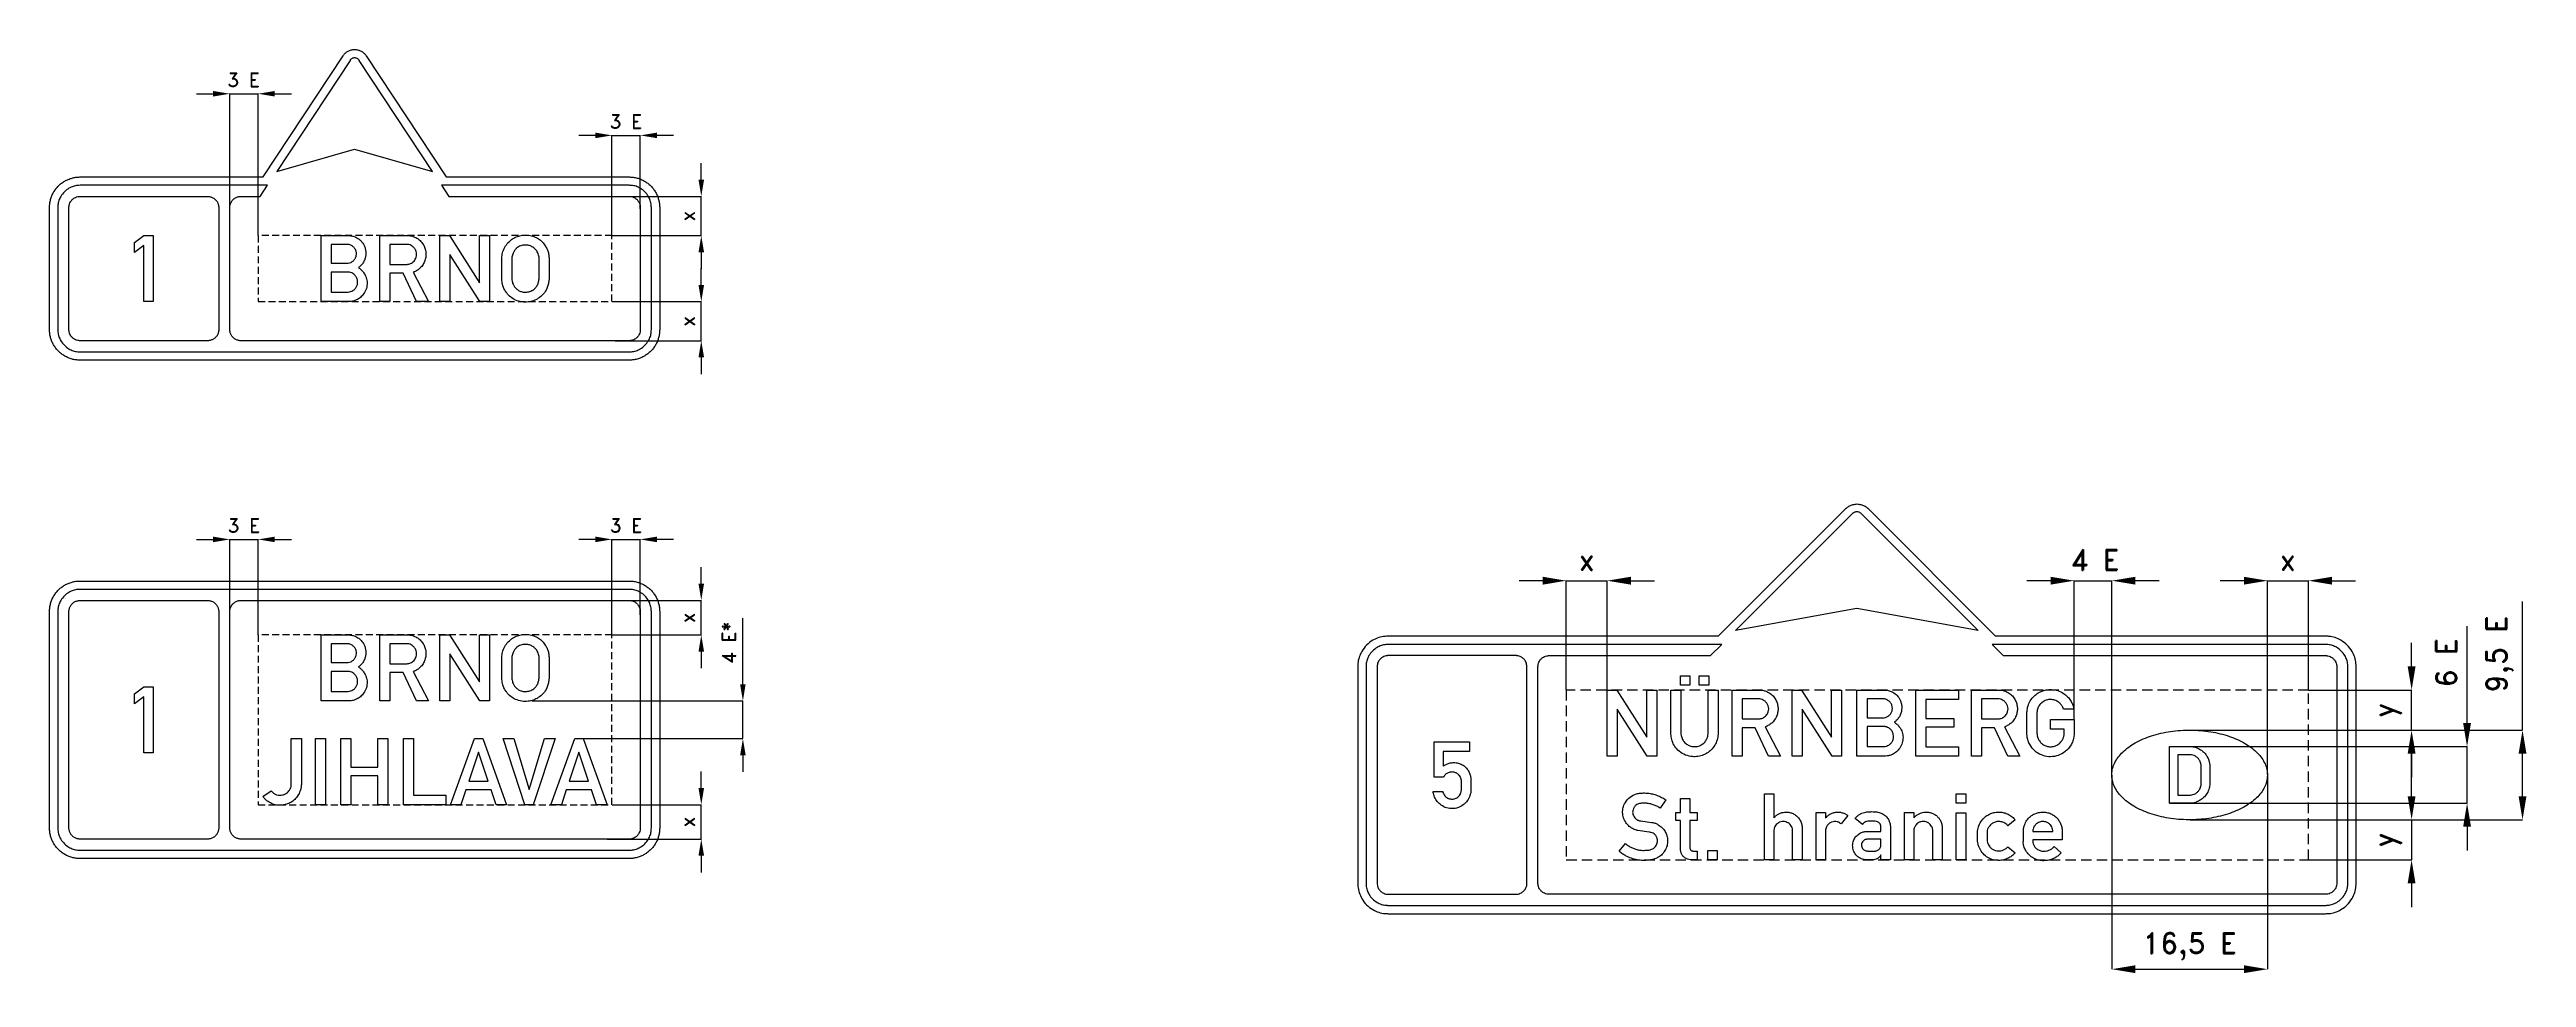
# Model space of a CAD drawing. Header units: millimetres. Extents: x 0 to 4466, y -194 to 1478.
import ezdxf

# ---------------------------------------------------------------- set-up
doc = ezdxf.new("R2010")
doc.units = ezdxf.units.MM
doc.header["$LTSCALE"] = 5
doc.linetypes.add('ČÁRKOVANÁX2', pattern=[1.5, 1, -0.5])
doc.layers.add('Kóty', color=2, linetype='Continuous')
doc.layers.add('Značka', color=7, linetype='Continuous')
doc.styles.get("Standard").update_dxf_attribs({"font": 'romand.shx', "height": 37.5})
doc.dimstyles.get("Standard").update_dxf_attribs({"dimtxt": 37.5, "dimasz": 42.5, "dimexe": 0.18, "dimexo": 0.0625, "dimgap": 18.75, "dimtad": 1, "dimdec": 0, "dimzin": 0, "dimdsep": 46, "dimtxsty": 'Standard', "dimcen": 0.09, "dimadec": 0, "dimazin": 0, "dimtfac": 1, "dimtdec": 0, "dimtofl": 0, "dimtmove": 0, "dimatfit": 3, "dimfxl": 1, "dimtolj": 1, "dimtzin": 0, "dimarcsym": 0})
doc.dimstyles.new('Standard1', dxfattribs={"dimtxt": 25, "dimasz": 42.5, "dimexe": 0.18, "dimexo": 0.0625, "dimgap": 18.75, "dimtad": 1, "dimdec": 0, "dimzin": 0, "dimdsep": 46, "dimtxsty": 'Standard', "dimcen": 0.09, "dimadec": 0, "dimazin": 0, "dimtfac": 1, "dimtdec": 0, "dimtofl": 0, "dimtmove": 0, "dimatfit": 3, "dimfxl": 1, "dimtolj": 1, "dimtzin": 0, "dimarcsym": 0})

msp = doc.modelspace()

# ---------------------------------------------------------------- texts
at = {"layer": 'Kóty', "attachment_point": 5}
for s, insert, char_height in [('\\A1;3 E', (349.9, 1423), 25), ('\\A1;3 E', (1039.2, 1348), 25), ('\\A1;3 E', (350.5, 620), 25), ('\\A1;3 E', (1039.4, 620), 25), ('\\A1;x', (2771.5, 558.1), 37.5), ('\\A1;4 E', (3687.8, 558.1), 37.5), ('\\A1;x', (4035.5, 558.1), 37.5)]:
    msp.add_mtext(s, dxfattribs=dict(at, insert=insert, char_height=char_height))
at = {"layer": 'Kóty', "attachment_point": 5, "rotation": 90}
for s, insert, char_height in [('\\A1;x', (1150, 1177.8), 25), ('\\A1;x', (1150, 988.3), 25), ('\\A1;x', (1150, 454), 25), ('\\A1;9,5 E', (4417.4, 388.5), 37.5), ('\\A1;4 E*', (1225, 408.6), 25), ('\\A1;x', (1150, 86), 25)]:
    msp.add_mtext(s, dxfattribs=dict(at, insert=insert, char_height=char_height))

# ---------------------------------------------------------------- blocks, each defined once
blk = doc.blocks.new('*D1')
at = {"layer": 'Defpoints', "color": 0, "transparency": 16777216}
for p in [(3859.2, 89.8), (4072.5, 17.6), (4258.5, 17.6)]:
    blk.add_point(p, dxfattribs=at)
at = {"layer": 'Kóty', "color": 0, "lineweight": -2, "transparency": 16777216}
for p, q in [((4258.5, 132.3), (4258.5, 174.8)), ((3859.2, 89.8), (4258.7, 89.8)), ((4072.5, 17.6), (4258.7, 17.6)), ((4258.5, -24.9), (4258.5, -67.4))]:
    blk.add_line(p, q, dxfattribs=at)
at = {"layer": 'Kóty', "color": 0, "transparency": 16777216}
for points in [[(4251.4, 132.3), (4265.6, 132.3), (4258.5, 89.8)], [(4251.4, -24.9), (4265.6, -24.9), (4258.5, 17.6)]]:
    blk.add_solid(points, dxfattribs=at)
at = {"layer": 'Kóty', "color": 0, "transparency": 16777216, "insert": (4214.7, 53.7), "char_height": 37.5, "attachment_point": 5, "rotation": 90}
blk.add_mtext('\\A1;y', dxfattribs=at)
blk = doc.blocks.new('*D2')
at = {"layer": 'Defpoints', "color": 0, "transparency": 16777216}
for p in [(4072.5, 323.6), (4258.5, 323.6), (3857.5, 251.3)]:
    blk.add_point(p, dxfattribs=at)
at = {"layer": 'Kóty', "color": 0, "lineweight": -2, "transparency": 16777216}
for p, q in [((4258.5, 366.1), (4258.5, 408.6)), ((4072.5, 323.6), (4258.7, 323.6)), ((3857.6, 251.3), (4258.7, 251.3)), ((4258.5, 208.8), (4258.5, 166.3))]:
    blk.add_line(p, q, dxfattribs=at)
at = {"layer": 'Kóty', "color": 0, "transparency": 16777216}
for points in [[(4251.4, 366.1), (4265.6, 366.1), (4258.5, 323.6)], [(4251.4, 208.8), (4265.6, 208.8), (4258.5, 251.3)]]:
    blk.add_solid(points, dxfattribs=at)
at = {"layer": 'Kóty', "color": 0, "transparency": 16777216, "insert": (4214.7, 287.5), "char_height": 37.5, "attachment_point": 5, "rotation": 90}
blk.add_mtext('\\A1;y', dxfattribs=at)
blk = doc.blocks.new('*D3')
at = {"layer": 'Defpoints', "color": 0, "transparency": 16777216}
for p in [(3821.8, 221.6), (4358.5, 221.6), (3821.8, 119.6)]:
    blk.add_point(p, dxfattribs=at)
at = {"layer": 'Kóty', "color": 0, "lineweight": -2, "transparency": 16777216}
for p, q in [((4358.5, 264.1), (4358.5, 438.7)), ((3821.9, 221.6), (4358.7, 221.6)), ((3821.9, 119.6), (4358.7, 119.6)), ((4358.5, 77.1), (4358.5, 34.6))]:
    blk.add_line(p, q, dxfattribs=at)
at = {"layer": 'Kóty', "color": 0, "transparency": 16777216}
for points in [[(4351.4, 264.1), (4365.6, 264.1), (4358.5, 221.6)], [(4351.4, 77.1), (4365.6, 77.1), (4358.5, 119.6)]]:
    blk.add_solid(points, dxfattribs=at)
at = {"layer": 'Kóty', "color": 0, "transparency": 16777216, "insert": (4321, 372.7), "char_height": 37.5, "attachment_point": 5, "rotation": 90}
blk.add_mtext('\\A1;6 E', dxfattribs=at)
blk = doc.blocks.new('*D4')
at = {"layer": 'Defpoints', "color": 0, "transparency": 16777216}
for p in [(3718.1, 170.2), (3998.6, 171.3), (3998.6, -179.4)]:
    blk.add_point(p, dxfattribs=at)
at = {"layer": 'Kóty', "color": 0, "lineweight": -2, "transparency": 16777216}
for p, q in [((3718.1, 170.2), (3718.1, -179.6)), ((3998.6, 171.2), (3998.6, -179.6)), ((3760.6, -179.4), (3956.1, -179.4))]:
    blk.add_line(p, q, dxfattribs=at)
at = {"layer": 'Kóty', "color": 0, "transparency": 16777216}
for points in [[(3760.6, -172.3), (3760.6, -186.5), (3718.1, -179.4)], [(3956.1, -172.3), (3956.1, -186.5), (3998.6, -179.4)]]:
    blk.add_solid(points, dxfattribs=at)
at = {"layer": 'Kóty', "color": 0, "transparency": 16777216, "insert": (3858.3, -138.3), "char_height": 37.5, "attachment_point": 5}
blk.add_mtext('\\A1;16,5 E', dxfattribs=at)

# ---------------------------------------------------------------- dimensions: what is measured, and where the dimension line sits
at = {"layer": 'Kóty'}
dim = msp.add_linear_dim(base=(4358.5, 221.6), p1=(3821.8, 119.6), p2=(3821.8, 221.6), angle=90, text='6 E', dimstyle='Standard', dxfattribs=at)
dim.commit()
dim.dimension.update_dxf_attribs({"geometry": '*D3', "text_midpoint": (4321, 372.7)})
for base, p1, p2, picture, middle in [((4258.5, 323.6), (3857.5, 251.3), (4072.5, 323.6), '*D2', (4214.7, 287.5)), ((4258.5, 17.6), (3859.2, 89.8), (4072.5, 17.6), '*D1', (4214.7, 53.7))]:
    dim = msp.add_linear_dim(base=base, p1=p1, p2=p2, angle=90, text='y', dimstyle='Standard1', override={"dimtxt": 37.5}, dxfattribs=at)
    dim.commit()
    dim.dimension.update_dxf_attribs({"geometry": picture, "text_midpoint": middle})
dim = msp.add_linear_dim(base=(3998.6, -179.4), p1=(3718.1, 170.2), p2=(3998.6, 171.3), text='16,5 E', dimstyle='Standard', dxfattribs=at)
dim.commit()
dim.dimension.update_dxf_attribs({"geometry": '*D4', "text_midpoint": (3858.3, -138.3)})

# ---------------------------------------------------------------- linework, layer by layer
at = {"layer": 'Kóty'}
for p, q in [((265, 1398), (295, 1398)), ((325, 1193.1), (325, 1398.2)), ((376, 1142.6), (376, 1398.2)), ((406, 1398), (436, 1398)), ((984, 1323), (954, 1323)), ((1014, 1142.6), (1014, 1323.2)), ((1014, 1323), (1065, 1323)), ((1065, 1190.8), (1065, 1323.2)), ((1125, 1323), (1095, 1323)), ((1175, 1243), (1175, 1273)), ((1017.5, 1213), (1175.2, 1213)), ((1014.1, 1142.5), (1175.2, 1142.5)), ((1175, 1112.5), (1175, 1082.5)), ((1175, 1053.5), (1175, 1083.5)), ((1014.1, 1023.5), (1175.2, 1023.5)), ((1019.9, 953), (1175.2, 953)), ((1175, 923), (1175, 893)), ((265, 595), (295, 595)), ((325, 465.1), (325, 595.2)), ((376, 423.1), (376, 595.2)), ((406, 595), (436, 595)), ((984, 595), (954, 595)), ((1014, 423.1), (1014, 595.2)), ((1065, 458.9), (1065, 595.2)), ((1125, 595), (1095, 595)), ((1175, 515), (1175, 545)), ((2692, 520.6), (2649.5, 520.6)), ((2734.5, 323.7), (2734.5, 520.8)), ((2808.4, 323.7), (2808.4, 520.8)), ((2850.9, 520.6), (2893.4, 520.6)), ((3607.6, 520.6), (3565.1, 520.6)), ((3650.1, 270.4), (3650.1, 520.8)), ((3718.1, 171.7), (3718.1, 520.8)), ((3803.1, 520.6), (3760.6, 520.6)), ((3956.1, 520.6), (3913.6, 520.6)), ((3998.6, 171.4), (3998.6, 520.8)), ((4072.5, 323.7), (4072.5, 520.8)), ((4115, 520.6), (4157.5, 520.6)), ((1045.1, 485), (1175.2, 485)), ((1250, 334), (1250, 453.3)), ((4458.5, 251.3), (4458.5, 483.1)), ((1014.1, 423), (1175.2, 423)), ((1175, 393), (1175, 363)), ((869.7, 304), (1250.2, 304)), ((962.1, 236), (1250.2, 236)), ((3857.5, 251.3), (4458.7, 251.3)), ((1250, 206), (1250, 176)), ((4458.5, 132.3), (4458.5, 208.8)), ((1175, 147), (1175, 177)), ((1014.1, 117), (1175.2, 117)), ((3859.2, 89.8), (4458.7, 89.8)), ((4258.5, 89.8), (4258.5, 17.6)), ((1005.2, 55), (1175.2, 55)), ((1175, 25), (1175, -5))]:
    msp.add_line(p, q, dxfattribs=at)
for points in [[(325, 1398), (376, 1398)], [(1175, 1142.5), (1175, 1213)], [(1175, 953), (1175, 1023.5)], [(325, 595), (376, 595)], [(1014, 595), (1065, 595)], [(2734.5, 520.6), (2808.4, 520.6)], [(3650.1, 520.6), (3718.1, 520.6)], [(3998.6, 520.6), (4072.5, 520.6)], [(1175, 423.1), (1175, 485)], [(4258.5, 251.1), (4258.5, 323.6)], [(1250, 236), (1250, 304)], [(4258.5, 119.6), (4258.5, 221.6)], [(4358.5, 119.6), (4358.5, 221.6)], [(1175, 55), (1175, 117)]]:
    msp.add_lwpolyline(points, dxfattribs=at)
for points in [[(295, 1403), (295, 1393), (325, 1398)], [(406, 1403), (406, 1393), (376, 1398)], [(984, 1328), (984, 1318), (1014, 1323)], [(1095, 1328), (1095, 1318), (1065, 1323)], [(1170, 1243), (1180, 1243), (1175, 1213)], [(1170, 1112.5), (1180, 1112.5), (1175, 1142.5)], [(1170, 1053.5), (1180, 1053.5), (1175, 1023.5)], [(1170, 923), (1180, 923), (1175, 953)], [(295, 600), (295, 590), (325, 595)], [(406, 600), (406, 590), (376, 595)], [(984, 600), (984, 590), (1014, 595)], [(1095, 600), (1095, 590), (1065, 595)], [(1170, 515), (1180, 515), (1175, 485)], [(2692, 527.7), (2692, 513.5), (2734.5, 520.6)], [(2850.9, 527.7), (2850.9, 513.5), (2808.4, 520.6)], [(3607.6, 527.7), (3607.6, 513.5), (3650.1, 520.6)], [(3760.6, 527.7), (3760.6, 513.5), (3718.1, 520.6)], [(3956.1, 527.7), (3956.1, 513.5), (3998.6, 520.6)], [(4115, 527.7), (4115, 513.5), (4072.5, 520.6)], [(1170, 393), (1180, 393), (1175, 423)], [(1245, 334), (1255, 334), (1250, 304)], [(1245, 206), (1255, 206), (1250, 236)], [(4451.4, 208.8), (4465.6, 208.8), (4458.5, 251.3)], [(1170, 147), (1180, 147), (1175, 117)], [(4451.4, 132.3), (4465.6, 132.3), (4458.5, 89.8)], [(1170, 25), (1180, 25), (1175, 55)]]:
    msp.add_solid(points, dxfattribs=at)
at = {"layer": 'Značka', "color": 3}
for points in [[(715, 1248), (1045, 1248), (1045.2, 1248), (1045.4, 1248, -0.032178), (1052.5, 1247.5, -0.035442), (1059.5, 1246.1, -0.036278), (1066.3, 1243.8, -0.034421), (1072.6, 1240.6, -0.033711), (1078.5, 1236.6, -0.034072), (1083.9, 1231.9, -0.034199), (1088.6, 1226.6, -0.034236), (1092.6, 1220.6, -0.03403), (1095.8, 1214.3, -0.033398), (1098, 1207.5, -0.034106), (1099.5, 1200.5, -0.036743), (1100, 1193.4), (1100, 1193.2), (1100, 1193), (1100, 973), (1100, 972.8), (1100, 972.6, -0.032171), (1099.5, 965.5, -0.035429), (1098, 958.5, -0.03628), (1095.8, 951.7, -0.034417), (1092.6, 945.4, -0.03373), (1088.6, 939.4, -0.034083), (1083.9, 934.1, -0.034206), (1078.5, 929.4, -0.034234), (1072.6, 925.4, -0.034038), (1066.3, 922.3, -0.033409), (1059.5, 919.9, -0.034122), (1052.5, 918.5, -0.036743), (1045.4, 918), (1045.2, 918), (1045, 918), (55, 918), (54.8, 918), (54.6, 918, -0.032188), (47.5, 918.5, -0.035446), (40.5, 919.9, -0.036274), (33.7, 922.2, -0.034416), (27.4, 925.4, -0.033727), (21.4, 929.4, -0.034092), (16.1, 934.1, -0.034208), (11.4, 939.4, -0.03423), (7.4, 945.4, -0.034041), (4.3, 951.7, -0.033411), (1.9, 958.5, -0.034128), (0.5, 965.5, -0.036746), (0, 972.6), (0, 972.8), (0, 973), (0, 1193), (0, 1193.2), (0, 1193.4, -0.03218), (0.5, 1200.5, -0.035443), (1.9, 1207.5, -0.036268), (4.2, 1214.3, -0.034421), (7.4, 1220.6, -0.033721), (11.4, 1226.6, -0.034083), (16.1, 1231.9, -0.034213), (21.4, 1236.6, -0.034228), (27.4, 1240.6, -0.034042), (33.7, 1243.7, -0.033412), (40.5, 1246.1, -0.034125), (47.5, 1247.5, -0.036735), (54.6, 1248), (54.8, 1248), (55, 1248), (385, 1248), (385, 1248), (529.1, 1466.4), (529.8, 1467.4), (530.6, 1468.4, -0.052439), (534, 1471.9, -0.052761), (538.2, 1474.6, -0.065666), (543.9, 1476.9, -0.065821), (550, 1477.6, -0.065457), (556.1, 1476.9, -0.063809), (561.8, 1474.6, -0.052739), (566, 1471.9, -0.057731), (569.4, 1468.4), (570.2, 1467.4), (570.9, 1466.4), (715, 1248)], [(550, 1298), (690.4, 1258), (558.3, 1458.1), (558.1, 1458.5), (557.8, 1458.9, 0.052799), (556.4, 1460.3, 0.052771), (554.7, 1461.4, 0.065575), (552.4, 1462.3, 0.065728), (550, 1462.6, 0.065534), (547.6, 1462.3, 0.063903), (545.3, 1461.4, 0.052829), (543.6, 1460.3, 0.057904), (542.2, 1458.9), (541.9, 1458.5), (541.7, 1458.1), (409.6, 1258), (550, 1298)], [(325, 973), (325, 1193), (325, 1193.3), (325, 1193.5, -0.033758), (325.2, 1196.1, -0.035655), (325.8, 1198.7, -0.036087), (326.7, 1201.1, -0.034687), (327.9, 1203.5, -0.034139), (329.4, 1205.6, -0.034434), (331.2, 1207.5, -0.034551), (333.2, 1209.2, -0.034518), (335.5, 1210.6, -0.034389), (337.8, 1211.7, -0.03417), (340.3, 1212.4, -0.02818), (342.4, 1212.8, -0.029338), (344.5, 1213), (344.8, 1213), (345, 1213), (351, 1213), (379.9, 1213), (393.1, 1233), (55, 1233), (52.9, 1232.9), (50.8, 1232.8, 0.055738), (42.6, 1231.1, 0.056128), (35, 1227.6, 0.069646), (26.7, 1221.3, 0.068387), (20.4, 1213, 0.056471), (16.8, 1205.4, 0.061158), (15.2, 1197.2, 0.012199), (15.1, 1195.1, 0.004069), (15, 1193), (15, 973, 0.003582), (15.1, 970.9, 0.010737), (15.2, 968.8, 0.055762), (16.9, 960.6, 0.05617), (20.4, 953, 0.069688), (26.7, 944.7, 0.068347), (35, 938.4, 0.056431), (42.6, 934.8, 0.061184), (50.8, 933.2), (52.9, 933.1), (55, 933), (1045, 933, 0.003593), (1047.1, 933.1, 0.010767), (1049.2, 933.2, 0.055763), (1057.4, 934.9, 0.05619), (1065, 938.4, 0.069707), (1073.3, 944.7, 0.068354), (1079.6, 953, 0.056412), (1083.2, 960.6, 0.061072), (1084.8, 968.8), (1084.9, 970.9), (1085, 973), (1085, 1193), (1084.9, 1195.1, 0.010686), (1084.8, 1197.2, 0.055671), (1083.1, 1205.4, 0.056196), (1079.6, 1213, 0.069716), (1073.3, 1221.3, 0.068332), (1065, 1227.6, 0.056419), (1057.4, 1231.2, 0.061152), (1049.2, 1232.8, 0.012254), (1047.1, 1232.9, 0.004085), (1045, 1233), (706.9, 1233), (720.1, 1213), (1045, 1213, -0.003568), (1046, 1213, -0.010681), (1047.1, 1212.9, -0.055612), (1051.2, 1212.1, -0.056257), (1055, 1210.3, -0.069792), (1059.2, 1207.2, -0.0682), (1062.3, 1203, -0.056331), (1064.1, 1199.2, -0.061179), (1064.9, 1195.1), (1065, 1194), (1065, 1193), (1065, 973), (1065, 972), (1064.9, 970.9, -0.055731), (1064, 966.8, -0.056093), (1062.3, 963, -0.069549), (1059.2, 958.8, -0.068437), (1055, 955.7, -0.056492), (1051.2, 953.9, -0.06103), (1047.1, 953.1, -0.012144), (1046, 953, -0.004088), (1045, 953), (345, 953), (344.7, 953), (344.5, 953, -0.033859), (341.9, 953.2, -0.035517), (339.3, 953.8, -0.035896), (336.9, 954.7, -0.034736), (334.5, 955.9, -0.034266), (332.4, 957.4, -0.034431), (330.5, 959.2, -0.034547), (328.8, 961.2, -0.034581), (327.4, 963.5, -0.034353), (326.3, 965.8, -0.033754), (325.6, 968.3, -0.028215), (325.2, 970.4, -0.030659), (325, 972.5), (325, 972.8), (325, 973)], [(489.5, 1023.5), (489.5, 1142.5), (538.4, 1142.5), (539.6, 1142.5), (540.8, 1142.4, -0.053522), (547.6, 1141.2, -0.058869), (553.9, 1138.6, -0.0841), (561.7, 1132.7, -0.083995), (567.1, 1124.5, -0.052903), (569.3, 1118.8, -0.048086), (570.2, 1112.8, -0.047689), (570, 1106.6, -0.051704), (568.7, 1100.6, -0.057822), (565.9, 1094.4, -0.056924), (561.8, 1089, -0.018975), (560.2, 1087.5, -0.01917), (558.6, 1086), (557.7, 1085.3), (556.8, 1084.6), (558, 1083.8), (559.2, 1082.9, -0.045536), (564.1, 1078.3, -0.053992), (568.1, 1072.9, -0.077429), (571.6, 1064.3, -0.076333), (572.4, 1055.1, -0.084942), (570.3, 1044.8, -0.082717), (564.9, 1035.7, -0.067284), (558.9, 1029.8, -0.067548), (551.5, 1025.8, -0.045459), (546.3, 1024.1, -0.048761), (540.9, 1023.5), (539.9, 1023.5), (538.9, 1023.5), (489.5, 1023.5)], [(507.6, 1126.5), (507.6, 1092.6), (536.2, 1092.6), (537.3, 1092.6), (538.4, 1092.6, 0.091636), (543.5, 1094.1, 0.08074), (547.9, 1097.2, 0.081301), (551.2, 1101.4, 0.086101), (553, 1106.4, 0.087483), (553.2, 1111.9, 0.085838), (551.5, 1117.1, 0.08193), (548.5, 1121.4, 0.078649), (544.2, 1124.6, 0.046711), (541.6, 1125.8, 0.054004), (538.8, 1126.4), (538.2, 1126.5), (537.6, 1126.5), (507.6, 1126.5)], [(595.7, 1023.5), (595.7, 1142.5), (645.8, 1142.5), (646.5, 1142.5), (647.2, 1142.5, -0.052874), (652.8, 1141.7, -0.045269), (658.2, 1139.7, -0.068753), (666.2, 1135, -0.07411), (672.5, 1128.2, -0.062854), (676.2, 1121.5, -0.059657), (678.2, 1114, -0.055138), (678.6, 1106.8, -0.055185), (677.4, 1099.7, -0.062305), (674.4, 1092.1, -0.063041), (669.6, 1085.4, -0.052742), (664.6, 1080.9, -0.055205), (658.9, 1077.6, -0.011422), (657.3, 1076.9), (655.6, 1076.3), (683, 1023.5), (661.6, 1023.5), (637.3, 1074.5), (613.8, 1074.5), (613.8, 1023.5), (595.7, 1023.5)], [(613.8, 1126.5), (613.8, 1090.4), (643, 1090.4), (643.7, 1090.4), (644.5, 1090.5, 0.040785), (647.8, 1091, 0.049412), (651, 1092, 0.110764), (657.2, 1096.6, 0.114763), (660.9, 1103.4, 0.085157), (661.7, 1108.7, 0.080085), (660.8, 1113.9, 0.084071), (658.2, 1119.1, 0.081241), (653.9, 1123.2, 0.067097), (650, 1125.5, 0.082116), (645.6, 1126.4), (645.1, 1126.4), (644.6, 1126.5), (613.8, 1126.5)], [(815.5, 1102.1), (815.5, 1103.1, -0.004525), (815.6, 1104, -0.030686), (816.3, 1109, -0.031065), (817.5, 1113.9, -0.066297), (822.1, 1123.7, -0.068472), (829.1, 1132, -0.061854), (836.9, 1137.8, -0.059931), (845.8, 1141.5, -0.057342), (854.9, 1143.3, -0.057584), (864.3, 1142.9, -0.056914), (873.2, 1140.7, -0.057499), (881.4, 1136.5, -0.055379), (888.3, 1130.9, -0.053459), (893.8, 1123.9, -0.043032), (897.1, 1117.9, -0.048855), (899.3, 1111.4, -0.022739), (900, 1107.9, -0.012965), (900.4, 1104.3), (900.4, 1103.8), (900.5, 1103.2), (900.5, 1063.3), (900.4, 1062.4), (900.3, 1061.5, -0.035784), (899, 1054.1, -0.047835), (896.5, 1047, -0.07879), (890.2, 1037.1, -0.073095), (881.1, 1029.4, -0.060116), (872.5, 1025, -0.059847), (863.1, 1022.8, -0.071109), (851.4, 1022.9, -0.074188), (840.2, 1026.3, -0.066043), (831.4, 1031.6, -0.061699), (824.2, 1039, -0.047079), (820.1, 1045.4, -0.053865), (817.3, 1052.4, -0.030208), (816.3, 1057, -0.017685), (815.7, 1061.8), (815.6, 1062.9), (815.5, 1063.9), (815.5, 1102.1)], [(833.6, 1102), (833.6, 1063.9), (833.7, 1063.2), (833.7, 1062.5, 0.037616), (834.4, 1058.7, 0.041676), (835.6, 1055.1, 0.062903), (838.4, 1050.2, 0.060173), (842.3, 1046.1, 0.059427), (846.9, 1043, 0.064329), (852, 1041.1, 0.050505), (856.3, 1040.4, 0.044565), (860.6, 1040.6, 0.073922), (867.9, 1042.5, 0.085005), (874.3, 1046.6, 0.073628), (878.5, 1051.5, 0.063589), (881.2, 1057.4, 0.033193), (882.1, 1060.3, 0.042617), (882.4, 1063.3), (882.5, 1063.7), (882.5, 1064), (882.5, 1101.9), (882.5, 1102.6), (882.5, 1103.3, 0.062598), (881.8, 1107.4, 0.048312), (880.2, 1111.4, 0.076906), (875.8, 1117.8, 0.08378), (869.7, 1122.4, 0.069864), (864, 1124.7, 0.066682), (857.8, 1125.4, 0.088518), (849.4, 1123.9, 0.098123), (842.1, 1119.6, 0.062852), (838.4, 1115.6, 0.051376), (835.8, 1111, 0.039517), (834.4, 1107.2, 0.050738), (833.7, 1103.3), (833.6, 1102.7), (833.6, 1102)], [(507.7, 1076.7), (507.7, 1040.6), (536.3, 1040.6), (537.3, 1040.7), (538.4, 1040.7, 0.058711), (542.7, 1041.5, 0.063112), (546.7, 1043.3, 0.084068), (551.1, 1046.9, 0.085715), (554.1, 1051.8, 0.082254), (555.4, 1057.1, 0.080964), (555, 1062.5, 0.088828), (552.7, 1068.2, 0.08424), (548.6, 1072.8, 0.065585), (544.8, 1075.2, 0.080403), (540.7, 1076.5), (539.5, 1076.6), (538.3, 1076.7), (507.7, 1076.7)], [(4103.5, -79.4, 0.003579), (4106.4, -79.3, 0.010728), (4109.2, -79.1, 0.055712), (4120.5, -76.8, 0.056166), (4131, -72, 0.069696), (4142.4, -63.4, 0.068362), (4151.1, -51.9, 0.056437), (4155.9, -41.4, 0.061133), (4158.2, -30.2), (4158.4, -27.3), (4158.5, -24.4), (4158.5, 365.6), (4158.4, 368.5), (4158.2, 371.3, 0.055727), (4155.9, 382.6, 0.056164), (4151.1, 393.1, 0.069681), (4142.5, 404.5, 0.068354), (4131, 413.2, 0.056427), (4120.5, 418, 0.061122), (4109.2, 420.3, 0.012196), (4106.4, 420.5, 0.004065), (4103.5, 420.6), (3508.5, 420.6), (3279.7, 649.4), (3278.5, 650.4, 0.010724), (3277.4, 651.5, 0.055712), (3272.1, 654.9, 0.056164), (3266.3, 657.1, 0.069693), (3258.5, 658.2, 0.068355), (3250.7, 657.1, 0.056433), (3244.8, 654.9, 0.061118), (3239.6, 651.5, 0.012215), (3238.4, 650.4), (3237.3, 649.4), (3008.5, 420.6), (2413.5, 420.6), (2410.6, 420.5), (2407.7, 420.3, 0.055714), (2396.5, 418, 0.056167), (2386, 413.2, 0.069689), (2374.5, 404.6, 0.068355), (2365.9, 393.1, 0.056428), (2361, 382.6, 0.061123), (2358.8, 371.3, 0.012201), (2358.6, 368.5, 0.004069), (2358.5, 365.6), (2358.5, -24.4, 0.003577), (2358.6, -27.3, 0.010726), (2358.8, -30.2, 0.055715), (2361.1, -41.4, 0.056166), (2365.9, -51.9, 0.06969), (2374.5, -63.4, 0.068356), (2386, -72, 0.056428), (2396.5, -76.9, 0.061122), (2407.7, -79.1, 0.012202), (2410.6, -79.3, 0.004069), (2413.5, -79.4), (3436.4, -79.4), (4103.5, -79.4)], [(3039.7, 430.6), (3251.4, 642.3), (3251.8, 642.7), (3252.2, 643, -0.055732), (3253.9, 644.2, -0.056141), (3255.9, 644.9, -0.069699), (3258.5, 645.3, -0.068334), (3261.1, 644.9, -0.056418), (3263, 644.2, -0.061106), (3264.8, 643), (3265.2, 642.7), (3265.6, 642.3), (3477.3, 430.6), (3258.5, 470.6), (3039.7, 430.6)], [(171, 20), (55, 20), (54.8, 20), (54.6, 20, -0.03218), (47.5, 20.5, -0.035443), (40.5, 21.9, -0.036267), (33.7, 24.2, -0.034421), (27.4, 27.4, -0.033722), (21.4, 31.4, -0.034085), (16.1, 36.1, -0.034209), (11.4, 41.4, -0.034229), (7.4, 47.4, -0.034045), (4.3, 53.7, -0.033412), (1.9, 60.5, -0.034127), (0.5, 67.5, -0.036745), (0, 74.6), (0, 74.8), (0, 75), (0, 465), (0, 465.2), (0, 465.4, -0.03218), (0.5, 472.5, -0.035443), (1.9, 479.5, -0.036267), (4.2, 486.3, -0.034421), (7.4, 492.6, -0.033719), (11.4, 498.6, -0.034083), (16.1, 503.9, -0.034209), (21.4, 508.6, -0.034228), (27.4, 512.6, -0.034042), (33.7, 515.7, -0.033408), (40.5, 518.1, -0.03412), (47.5, 519.5, -0.036747), (54.6, 520), (54.8, 520), (55, 520), (1045, 520), (1045.2, 520), (1045.4, 520, -0.032182), (1052.5, 519.5, -0.035438), (1059.5, 518.1, -0.03627), (1066.3, 515.8, -0.034424), (1072.6, 512.6, -0.033714), (1078.5, 508.6, -0.034072), (1083.9, 503.9, -0.034202), (1088.6, 498.6, -0.034236), (1092.6, 492.6, -0.034034), (1095.8, 486.3, -0.033397), (1098, 479.5, -0.034107), (1099.5, 472.5, -0.036743), (1100, 465.4), (1100, 465.2), (1100, 465), (1100, 75), (1100, 74.8), (1100, 74.6, -0.032171), (1099.5, 67.5, -0.035429), (1098, 60.5, -0.036266), (1095.8, 53.7, -0.034431), (1092.6, 47.4, -0.033735), (1088.6, 41.4, -0.034079), (1083.9, 36.1, -0.034225), (1078.5, 31.4, -0.034235), (1072.6, 27.4, -0.034041), (1066.3, 24.3, -0.033409), (1059.5, 21.9, -0.034125), (1052.5, 20.5, -0.036744), (1045.4, 20), (1045.2, 20), (1045, 20), (997, 20), (171, 20)], [(393.1, 505), (55, 505), (52.9, 504.9), (50.8, 504.8, 0.055537), (42.6, 503.1, 0.056148), (35, 499.6, 0.069739), (26.7, 493.3, 0.068372), (20.4, 485, 0.056453), (16.8, 477.4, 0.061166), (15.2, 469.2, 0.012203), (15.1, 467.1, 0.004068), (15, 465), (15, 75, 0.003583), (15.1, 72.9, 0.010744), (15.2, 70.8, 0.055768), (16.9, 62.6, 0.056168), (20.4, 55, 0.069685), (26.7, 46.7, 0.06835), (35, 40.4, 0.056433), (42.6, 36.8, 0.061183), (50.8, 35.2, 0.012223), (52.9, 35.1, 0.004075), (55, 35), (1045, 35, 0.003584), (1047.1, 35.1, 0.010742), (1049.2, 35.2, 0.055762), (1057.4, 36.9, 0.056195), (1065, 40.4, 0.069714), (1073.3, 46.7, 0.068345), (1079.6, 55, 0.056412), (1083.2, 62.6, 0.061075), (1084.8, 70.8), (1084.9, 72.9), (1085, 75), (1085, 465), (1084.9, 467.1), (1084.8, 469.2, 0.055649), (1083.1, 477.4, 0.056155), (1079.6, 485, 0.069704), (1073.3, 493.3, 0.068442), (1065, 499.6, 0.056435), (1057.4, 503.1, 0.06091), (1049.2, 504.8, 0.012152), (1047.1, 504.9, 0.004041), (1045, 505), (393.1, 505)], [(325, 75), (325, 465), (325, 465.3), (325, 465.5, -0.033855), (325.2, 468.1, -0.0356), (325.8, 470.7, -0.035965), (326.7, 473.1, -0.034652), (327.9, 475.4, -0.034148), (329.4, 477.6, -0.034435), (331.2, 479.5, -0.03455), (333.2, 481.2, -0.034609), (335.5, 482.6, -0.0344), (337.8, 483.7, -0.03375), (340.3, 484.4, -0.028229), (342.4, 484.8, -0.030643), (344.5, 485), (344.8, 485), (345, 485), (1045, 485), (1046, 485, -0.010652), (1047.1, 484.9, -0.055626), (1051.2, 484.1, -0.056277), (1055, 482.3, -0.069806), (1059.2, 479.2, -0.068223), (1062.3, 475, -0.056339), (1064.1, 471.2, -0.061126), (1064.9, 467.1), (1065, 466), (1065, 465), (1065, 75), (1065, 74), (1064.9, 72.9, -0.05576), (1064, 68.8, -0.056064), (1062.3, 65, -0.069536), (1059.2, 60.8, -0.068408), (1055, 57.7, -0.056527), (1051.2, 55.9, -0.061158), (1047.1, 55.1, -0.012181), (1046, 55, -0.004059), (1045, 55), (345, 55), (344.7, 55), (344.5, 55, -0.033864), (341.9, 55.2, -0.035606), (339.3, 55.8, -0.035966), (336.9, 56.7, -0.034656), (334.6, 57.9, -0.034145), (332.4, 59.4, -0.034423), (330.5, 61.2, -0.034569), (328.8, 63.2, -0.034615), (327.4, 65.5, -0.034374), (326.3, 67.8, -0.033751), (325.6, 70.3, -0.028217), (325.2, 72.4, -0.030629), (325, 74.5), (325, 74.8), (325, 75)], [(489.5, 304), (489.5, 423), (538.4, 423, -0.002323), (539.6, 423, -0.006987), (540.8, 422.9, -0.053513), (547.6, 421.7, -0.05886), (553.9, 419.1, -0.084106), (561.7, 413.1, -0.083995), (567.1, 405, -0.052897), (569.3, 399.3, -0.048085), (570.2, 393.2, -0.047689), (570, 387.1, -0.051703), (568.7, 381.1, -0.057817), (565.9, 374.9, -0.056926), (561.8, 369.5, -0.018985), (560.2, 368, -0.019181), (558.6, 366.5), (557.7, 365.8), (556.8, 365.1), (558, 364.2), (559.2, 363.4, -0.045546), (564.1, 358.8, -0.053992), (568.1, 353.4, -0.077429), (571.6, 344.8, -0.076333), (572.4, 335.6, -0.084942), (570.3, 325.3, -0.082712), (564.9, 316.2, -0.067284), (558.9, 310.3, -0.067548), (551.5, 306.3, -0.045465), (546.3, 304.6, -0.048766), (540.9, 304, -0.007109), (539.9, 304, -0.002371), (538.9, 304), (489.5, 304)], [(507.6, 407), (507.6, 373.1), (536.2, 373.1, 0.005332), (537.3, 373.1, 0.016063), (538.4, 373.1, 0.091631), (543.5, 374.6, 0.080735), (547.9, 377.7, 0.0813), (551.2, 381.9, 0.086099), (553, 386.9, 0.087482), (553.2, 392.4, 0.085837), (551.5, 397.6, 0.081934), (548.5, 401.9, 0.078644), (544.2, 405.1, 0.04672), (541.6, 406.3, 0.054015), (538.8, 406.9, 0.009165), (538.2, 407), (537.6, 407), (507.6, 407)], [(595.7, 304), (595.7, 423), (645.8, 423), (646.5, 423, -0.005436), (647.2, 423, -0.052874), (652.8, 422.2, -0.045254), (658.2, 420.2, -0.068753), (666.2, 415.5, -0.074107), (672.5, 408.7, -0.062852), (676.2, 402, -0.059659), (678.2, 394.5, -0.055139), (678.6, 387.3, -0.055183), (677.4, 380.2, -0.0623), (674.4, 372.6, -0.063037), (669.6, 365.9, -0.052749), (664.6, 361.4, -0.055197), (658.9, 358.1, -0.011438), (657.3, 357.4), (655.6, 356.8), (683, 304), (661.6, 304), (637.3, 355), (613.8, 355), (613.8, 304), (595.7, 304)], [(613.8, 407), (613.8, 370.9), (643, 370.9, 0.001977), (643.7, 370.9, 0.005972), (644.5, 370.9, 0.040785), (647.8, 371.5, 0.049412), (651, 372.5, 0.110771), (657.2, 377.1, 0.114761), (660.9, 383.9, 0.085156), (661.7, 389.2, 0.080083), (660.8, 394.4, 0.084075), (658.2, 399.6, 0.081234), (653.9, 403.7, 0.067115), (650, 406, 0.082136), (645.6, 406.9, 0.008034), (645.1, 406.9), (644.6, 407), (613.8, 407)], [(815.5, 382.6), (815.5, 383.6), (815.6, 384.5, -0.030684), (816.3, 389.5, -0.031067), (817.5, 394.4, -0.066298), (822.1, 404.2, -0.068476), (829.1, 412.5, -0.061857), (836.9, 418.3, -0.059931), (845.8, 422, -0.057345), (854.9, 423.8, -0.057578), (864.3, 423.4, -0.056911), (873.2, 421.2, -0.057499), (881.4, 417, -0.055376), (888.3, 411.4, -0.053459), (893.8, 404.4, -0.043034), (897.1, 398.4, -0.048857), (899.3, 391.9, -0.022736), (900, 388.4), (900.4, 384.8), (900.4, 384.3), (900.5, 383.7), (900.5, 343.8), (900.4, 342.9), (900.3, 342, -0.035784), (899, 334.6, -0.047836), (896.5, 327.5, -0.078787), (890.2, 317.6, -0.073097), (881.1, 309.9, -0.060113), (872.5, 305.5, -0.059844), (863.1, 303.3, -0.071112), (851.4, 303.4, -0.074186), (840.2, 306.8, -0.066043), (831.4, 312.1, -0.061697), (824.2, 319.5, -0.047079), (820.1, 325.9, -0.053869), (817.3, 332.9, -0.03021), (816.3, 337.5, -0.017686), (815.7, 342.3), (815.6, 343.4), (815.5, 344.4), (815.5, 382.6)], [(833.6, 382.5), (833.6, 344.4), (833.7, 343.7), (833.7, 343, 0.037615), (834.4, 339.2, 0.041676), (835.6, 335.6, 0.062908), (838.4, 330.7, 0.060173), (842.3, 326.6, 0.059418), (846.9, 323.5, 0.064319), (852, 321.6, 0.050519), (856.3, 320.9, 0.044572), (860.6, 321.1, 0.073914), (867.9, 323, 0.085002), (874.3, 327.1, 0.073621), (878.5, 332, 0.063593), (881.2, 337.9, 0.03319), (882.1, 340.8, 0.042617), (882.4, 343.8), (882.5, 344.2), (882.5, 344.5), (882.5, 382.4), (882.5, 383.1), (882.5, 383.8, 0.062601), (881.8, 387.9, 0.048315), (880.2, 391.9, 0.076903), (875.8, 398.3, 0.083774), (869.7, 402.9, 0.069869), (864, 405.2, 0.066672), (857.8, 405.9, 0.088521), (849.4, 404.4, 0.098126), (842.1, 400.1, 0.062847), (838.4, 396.1, 0.051384), (835.8, 391.5, 0.039514), (834.4, 387.7, 0.050735), (833.7, 383.8), (833.6, 383.2), (833.6, 382.5)], [(4103.5, -64.4, 0.003577), (4105.6, -64.3, 0.010731), (4107.7, -64.2, 0.055717), (4115.8, -62.5, 0.056162), (4123.5, -59.1, 0.069688), (4131.8, -52.7, 0.068364), (4138.1, -44.4, 0.056428), (4141.6, -36.8, 0.061129), (4143.3, -28.6), (4143.4, -26.5), (4143.5, -24.4), (4143.5, 365.6), (4143.4, 367.7), (4143.3, 369.8, 0.055727), (4141.6, 377.9, 0.05617), (4138.1, 385.6, 0.069695), (4131.8, 393.9, 0.068349), (4123.5, 400.2, 0.056428), (4115.8, 403.7, 0.061125), (4107.7, 405.4, 0.0122), (4105.6, 405.5, 0.004071), (4103.5, 405.6), (3502.3, 405.6), (3522.3, 385.6), (4103.5, 385.6), (4104.5, 385.6, -0.010727), (4105.6, 385.5, -0.055715), (4109.7, 384.6, -0.056159), (4113.5, 382.9, -0.069705), (4117.6, 379.8, -0.068339), (4120.8, 375.6, -0.056419), (4122.6, 371.8, -0.061087), (4123.4, 367.7), (4123.4, 366.6), (4123.5, 365.6), (4123.5, -24.4), (4123.4, -25.5), (4123.4, -26.5, -0.055698), (4122.5, -30.6, -0.056169), (4120.8, -34.4, -0.069684), (4117.7, -38.6, -0.068361), (4113.5, -41.7, -0.05644), (4109.7, -43.5, -0.061127), (4105.6, -44.3, -0.012192), (4104.5, -44.4), (4103.5, -44.4), (3436.4, -44.4), (2703.5, -44.4, -0.003579), (2702.4, -44.4, -0.010727), (2701.4, -44.3, -0.055714), (2697.3, -43.5, -0.056165), (2693.5, -41.7, -0.069692), (2689.3, -38.6, -0.068359), (2686.2, -34.4, -0.056422), (2684.4, -30.6, -0.061129), (2683.6, -26.5), (2683.5, -25.5), (2683.5, -24.4), (2683.5, 365.6, -0.00359), (2683.5, 366.6, -0.010734), (2683.6, 367.7, -0.05572), (2684.4, 371.8, -0.056171), (2686.2, 375.6, -0.069698), (2689.3, 379.8, -0.068359), (2693.5, 382.9, -0.056428), (2697.3, 384.7, -0.061123), (2701.4, 385.5), (2702.4, 385.6), (2703.5, 385.6), (2994.7, 385.6), (3014.7, 405.6), (2413.5, 405.6), (2411.4, 405.5), (2409.3, 405.4, 0.05572), (2401.1, 403.7, 0.056166), (2393.5, 400.2, 0.069691), (2385.2, 393.9, 0.068355), (2378.8, 385.6, 0.05643), (2375.3, 377.9, 0.061122), (2373.7, 369.8, 0.012203), (2373.6, 367.7, 0.004067), (2373.5, 365.6), (2373.5, -24.4, 0.003576), (2373.6, -26.5, 0.010728), (2373.7, -28.6, 0.055715), (2375.4, -36.8, 0.056166), (2378.8, -44.4, 0.06969), (2385.1, -52.7, 0.068355), (2393.5, -59.1, 0.056428), (2401.1, -62.6, 0.061122), (2409.3, -64.2, 0.012202), (2411.4, -64.3, 0.004068), (2413.5, -64.4), (3436.4, -64.4), (4103.5, -64.4)], [(507.7, 357.2), (507.7, 321.1), (536.3, 321.1, 0.003621), (537.3, 321.2, 0.010881), (538.4, 321.2, 0.058718), (542.7, 322, 0.063112), (546.7, 323.8, 0.084073), (551.1, 327.4, 0.085708), (554.1, 332.3, 0.082255), (555.4, 337.6, 0.080964), (555, 343, 0.088828), (552.7, 348.7, 0.084233), (548.6, 353.3, 0.065597), (544.8, 355.7, 0.08041), (540.7, 357, 0.018381), (539.5, 357.1, 0.006083), (538.3, 357.2), (507.7, 357.2)], [(2923.1, 323.6), (2941.2, 323.6), (2941.2, 245), (2941.2, 244.4), (2941.3, 243.9, 0.039542), (2942, 239.9, 0.043688), (2943.3, 236.2, 0.079492), (2947.2, 230, 0.080039), (2952.8, 225.3, 0.074671), (2958.9, 222.5, 0.071356), (2965.6, 221.6, 0.077185), (2972.9, 222.6, 0.082091), (2979.5, 225.8, 0.077977), (2984.7, 230.5, 0.072595), (2988.3, 236.5, 0.046196), (2989.6, 240.4, 0.054597), (2990.1, 244.5), (2990.1, 244.9), (2990.1, 245.3), (2990.1, 323.6), (3008.1, 323.6), (3008.1, 245.1), (3008.1, 244.4), (3008.1, 243.8, -0.044952), (3007.6, 238.7, -0.033059), (3006.3, 233.6, -0.057639), (3002.1, 224.1, -0.066494), (2995.7, 216, -0.064402), (2988.1, 209.8, -0.06034), (2979.3, 205.8, -0.061457), (2969.4, 203.6, -0.061737), (2959.3, 204, -0.080255), (2946.6, 207.8, -0.084186), (2935.8, 215.5, -0.072647), (2928.8, 224.3, -0.072793), (2924.6, 234.6, -0.029075), (2923.6, 239.3, -0.022451), (2923.1, 244), (2923.1, 244.5), (2923.1, 245.1), (2923.1, 323.6)], [(3033.4, 204.6), (3033.4, 323.6), (3083.5, 323.6), (3084.2, 323.6, -0.005438), (3084.9, 323.6, -0.052875), (3090.5, 322.7, -0.045254), (3095.9, 320.8, -0.068753), (3103.9, 316.1, -0.074107), (3110.1, 309.3, -0.062852), (3113.9, 302.5, -0.059667), (3115.9, 295.1, -0.05513), (3116.3, 287.9, -0.055166), (3115.1, 280.8, -0.062307), (3112.1, 273.2, -0.063043), (3107.3, 266.5, -0.052737), (3102.3, 262, -0.055197), (3096.6, 258.7, -0.01141), (3095, 258), (3093.3, 257.4), (3120.6, 204.6), (3099.2, 204.6), (3074.9, 255.6), (3051.5, 255.6), (3051.5, 204.6), (3033.4, 204.6)], [(3258.6, 204.6), (3258.6, 323.6), (3307.5, 323.6), (3308.7, 323.6, -0.006987), (3309.9, 323.5, -0.053516), (3316.7, 322.3, -0.05886), (3323, 319.7, -0.084106), (3330.8, 313.7, -0.083989), (3336.2, 305.6, -0.052888), (3338.3, 299.9, -0.048085), (3339.3, 293.8, -0.047689), (3339.1, 287.7, -0.051703), (3337.8, 281.7, -0.057817), (3335, 275.5, -0.056941), (3330.9, 270.1), (3329.3, 268.5, -0.019181), (3327.7, 267.1), (3326.8, 266.4), (3325.9, 265.7), (3327.1, 264.8), (3328.3, 263.9, -0.045546), (3333.2, 259.4, -0.053985), (3337.2, 254, -0.077424), (3340.7, 245.4, -0.076333), (3341.5, 236.2, -0.084942), (3339.4, 225.9, -0.082712), (3334, 216.8, -0.067284), (3328, 210.9, -0.067548), (3320.6, 206.8, -0.045465), (3315.4, 205.2, -0.048766), (3310, 204.6, -0.007109), (3309, 204.6, -0.002371), (3308, 204.6), (3258.6, 204.6)], [(3464.9, 204.6), (3464.9, 323.6), (3515, 323.6), (3515.7, 323.6, -0.005432), (3516.4, 323.6, -0.052876), (3522, 322.7, -0.045257), (3527.4, 320.8, -0.068757), (3535.4, 316.1, -0.074097), (3541.6, 309.3, -0.062846), (3545.4, 302.5, -0.059644), (3547.4, 295.1, -0.05513), (3547.8, 287.9, -0.055191), (3546.6, 280.8, -0.062286), (3543.6, 273.2, -0.063043), (3538.8, 266.5, -0.052749), (3533.8, 262, -0.055206), (3528.1, 258.7), (3526.5, 258), (3524.8, 257.4), (3552.1, 204.6), (3530.7, 204.6), (3506.4, 255.6), (3483, 255.6), (3483, 204.6), (3464.9, 204.6)], [(3607.6, 270.3), (3650.1, 270.3), (3650.1, 244.9), (3650, 244.2), (3650, 243.5), (3649.6, 239.8), (3649, 236.2, -0.061013), (3646.2, 227.9, -0.056388), (3641.5, 220.4, -0.08632), (3631.1, 210.6, -0.088294), (3618, 204.9, -0.086645), (3604.3, 203.5, -0.086873), (3591, 206.8, -0.086163), (3579.2, 214, -0.085764), (3570.6, 224.8, -0.052895), (3567.1, 232.3, -0.052589), (3565.3, 240.3), (3565.2, 241.7), (3565.1, 243.1), (3565, 244.2), (3565, 245.3), (3565, 283.1), (3565.1, 284.1), (3565.2, 285.1, -0.018781), (3565.8, 289.7, -0.027847), (3566.8, 294.2, -0.07231), (3571.1, 304.2, -0.069891), (3578.2, 312.7, -0.058977), (3585.5, 318.4, -0.056769), (3593.9, 322.2, -0.046867), (3601.3, 324, -0.047833), (3609, 324.4, -0.071581), (3620.5, 322.5, -0.072451), (3631.1, 317.3, -0.056996), (3638.1, 311.6, -0.054732), (3643.7, 304.5, -0.045734), (3647, 298.2, -0.053715), (3649.1, 291.4), (3649.2, 290.4), (3649.4, 289.4), (3630.8, 289.4), (3630.2, 291), (3629.5, 292.6, 0.062023), (3626.3, 297.7, 0.06646), (3621.8, 301.9, 0.08022), (3615.4, 305.2, 0.079688), (3608.3, 306.5, 0.091445), (3599.9, 305.3, 0.09179), (3592.5, 301.3, 0.081884), (3587.3, 295.8, 0.079866), (3584.1, 289, 0.035309), (3583.4, 286.2, 0.041495), (3583.1, 283.2), (3583.1, 282.9), (3583.1, 282.6), (3583.1, 245.1), (3583.2, 244.5), (3583.2, 244, 0.043554), (3583.7, 240.8, 0.034759), (3584.6, 237.6, 0.062983), (3587.6, 231.8, 0.07291), (3592.1, 227, 0.074862), (3597.5, 223.5, 0.069544), (3603.8, 221.7, 0.075781), (3611, 221.6, 0.080336), (3617.9, 223.7, 0.077253), (3623.7, 227.5, 0.071063), (3628.2, 232.9, 0.05568), (3630.6, 237.6, 0.06368), (3631.9, 242.6), (3632, 243.8), (3632.1, 245), (3632.1, 253.3), (3607.6, 253.3), (3607.6, 270.3)], [(3051.5, 307.6), (3051.5, 271.5), (3080.7, 271.5, 0.001977), (3081.4, 271.5, 0.005972), (3082.1, 271.5, 0.040787), (3085.5, 272, 0.049419), (3088.6, 273.1, 0.110775), (3094.8, 277.7, 0.114761), (3098.6, 284.5, 0.085167), (3099.4, 289.8, 0.080083), (3098.5, 295, 0.084085), (3095.8, 300.2, 0.081234), (3091.6, 304.3, 0.067102), (3087.7, 306.6, 0.082132), (3083.3, 307.5), (3082.8, 307.5), (3082.3, 307.6), (3051.5, 307.6)], [(3276.7, 307.6), (3276.7, 273.6), (3305.2, 273.6, 0.005332), (3306.4, 273.7, 0.016063), (3307.5, 273.7, 0.091631), (3312.5, 275.1, 0.080735), (3316.9, 278.2, 0.0813), (3320.3, 282.4, 0.086099), (3322.1, 287.5, 0.087482), (3322.3, 293, 0.085837), (3320.6, 298.2, 0.081934), (3317.6, 302.5, 0.078644), (3313.3, 305.7, 0.04672), (3310.7, 306.9, 0.054015), (3307.9, 307.5), (3307.3, 307.6), (3306.7, 307.6), (3276.7, 307.6)], [(3483, 307.6), (3483, 271.5), (3512.2, 271.5, 0.001981), (3512.9, 271.5, 0.005977), (3513.6, 271.5, 0.040785), (3516.9, 272, 0.049412), (3520.1, 273.1, 0.110769), (3526.3, 277.7, 0.114769), (3530.1, 284.5, 0.08519), (3530.9, 289.8, 0.080106), (3530, 295, 0.084104), (3527.3, 300.2, 0.081219), (3523.1, 304.3, 0.067102), (3519.2, 306.6, 0.082137), (3514.8, 307.5), (3514.3, 307.5), (3513.8, 307.6), (3483, 307.6)], [(399.5, 142.2), (400.1, 141.3), (400.8, 140.5, 0.076364), (404.7, 137.2, 0.066423), (409.3, 135, 0.070633), (414.7, 134, 0.073886), (420.2, 134.5, 0.100338), (427.3, 137.6, 0.102657), (432.7, 143.3, 0.066786), (434.9, 147.5, 0.068738), (435.8, 152.1), (435.8, 152.9), (435.8, 153.7), (435.8, 236), (454, 236), (454, 152.8), (453.9, 152), (453.9, 151.2, -0.044773), (452.9, 145.2, -0.041536), (450.9, 139.4, -0.059805), (446.5, 131.5, -0.063629), (440.3, 125, -0.061051), (433.1, 120.2, -0.05764), (425.1, 117.2, -0.045919), (418.4, 116, -0.048749), (411.6, 116.1, -0.065626), (402.5, 118.2, -0.060454), (394.2, 122.6, -0.038909), (389.8, 125.9, -0.047625), (386.1, 129.9), (385.5, 130.8), (384.8, 131.6), (399.5, 142.2)], [(3276.7, 257.8), (3276.7, 221.7), (3305.4, 221.7, 0.003621), (3306.4, 221.7, 0.010881), (3307.5, 221.8, 0.058718), (3311.8, 222.6, 0.063112), (3315.8, 224.4, 0.084073), (3320.2, 228, 0.085708), (3323.1, 232.9, 0.082255), (3324.5, 238.2, 0.080964), (3324.1, 243.6, 0.088847), (3321.8, 249.3, 0.084248), (3317.7, 253.9, 0.065612), (3313.9, 256.3, 0.08041), (3309.8, 257.5, 0.018381), (3308.6, 257.7, 0.006083), (3307.4, 257.8), (3276.7, 257.8)], [(3998.6, 170.6), (3998.6, 170.1), (3998.5, 169.5, -0.055964), (3997.1, 158.8, -0.054549), (3993.3, 148.7, -0.05511), (3987, 138.3, -0.04073), (3978.8, 129.3, -0.03658), (3968.1, 120.3, -0.030189), (3956.2, 112.7, -0.028558), (3941.8, 105.7, -0.024056), (3926.8, 100.1, -0.022892), (3910, 95.5, -0.020837), (3892.8, 92.3, -0.02039), (3874.7, 90.4, -0.019768), (3856.5, 89.8, -0.019789), (3838.3, 90.6, -0.020537), (3820.2, 92.9, -0.02106), (3803.2, 96.3, -0.023362), (3786.6, 101.2, -0.024518), (3771.9, 106.9, -0.029029), (3757.8, 114.2, -0.031055), (3746.3, 121.9, -0.038716), (3735.9, 131.1, -0.041603), (3728.2, 140.3, -0.052824), (3722.4, 150.7, -0.054189), (3719, 160.9, -0.0603), (3718.1, 171.6, -0.060225), (3719.5, 182.4, -0.052875), (3723.3, 192.5, -0.051259), (3729.7, 202.9, -0.040286), (3737.8, 211.9, -0.037447), (3748.6, 220.9, -0.030198), (3760.4, 228.4, -0.028281), (3774.8, 235.5, -0.02404), (3789.8, 241, -0.022962), (3806.6, 245.7, -0.020838), (3823.8, 248.9, -0.020374), (3841.9, 250.8, -0.019766), (3860.1, 251.3, -0.019791), (3878.3, 250.6, -0.020537), (3896.4, 248.3, -0.021055), (3913.4, 244.9, -0.023357), (3930, 240, -0.024519), (3944.7, 234.2, -0.029018), (3958.8, 226.9, -0.031054), (3970.3, 219.3, -0.038822), (3980.7, 210, -0.04161), (3988.4, 200.9, -0.052237), (3994.2, 190.5, -0.051545), (3997.5, 180.7, -0.059799), (3998.6, 170.6)], [(3821.8, 119.6), (3821.8, 221.6), (3859.6, 221.6, -0.002947), (3860.8, 221.6, -0.008868), (3862, 221.6, -0.074827), (3870.3, 219.9, -0.064099), (3878, 216, -0.05201), (3883.7, 211.6, -0.052242), (3888.3, 206.1, -0.046304), (3891.5, 200.5, -0.045169), (3893.6, 194.4), (3894.3, 191.6), (3894.7, 188.9), (3894.8, 188.3), (3894.8, 187.7), (3894.8, 154.5), (3894.8, 154), (3894.8, 153.6), (3894.4, 150), (3893.6, 146.5, -0.066996), (3889.6, 137.4, -0.074021), (3883.4, 129.7, -0.055409), (3877.6, 125.2, -0.049333), (3871.1, 122, -0.035148), (3866.3, 120.5, -0.041153), (3861.3, 119.7), (3860.4, 119.7), (3859.5, 119.6), (3821.8, 119.6)], [(3837.3, 207), (3837.3, 134.3), (3858.4, 134.3), (3859.1, 134.3, 0.00903), (3859.9, 134.3, 0.064927), (3864.2, 135.1, 0.055465), (3868.3, 136.8, 0.060196), (3872.4, 139.7, 0.064233), (3875.6, 143.5, 0.046787), (3877.5, 146.7, 0.042292), (3878.7, 150.1), (3879.1, 151.8), (3879.3, 153.4), (3879.3, 153.9), (3879.3, 154.4), (3879.3, 187.1), (3879.3, 187.6), (3879.2, 188.2), (3878.6, 191.3), (3877.6, 194.3, 0.06434), (3874.9, 198.9, 0.066852), (3871.1, 202.7, 0.069127), (3866.5, 205.5, 0.078388), (3861.4, 206.8), (3860.4, 206.9), (3859.3, 207), (3837.3, 207)], [(2841.5, 46.8), (2842.6, 45.8), (2843.7, 44.9, 0.039106), (2849.2, 41.3, 0.032088), (2855.1, 38.5, 0.032647), (2861.5, 36.3, 0.039895), (2868.1, 35.1, 0.024478), (2872.5, 34.7, 0.014325), (2877, 34.8, 0.035312), (2883.8, 35.3, 0.084148), (2890.1, 37.4, 0.055191), (2893, 39.3, 0.056027), (2895.4, 41.8, 0.057342), (2897.3, 44.7, 0.056913), (2898.5, 48, 0.06283), (2899, 51.8, 0.064434), (2898.5, 55.6, 0.085846), (2896.4, 60.4, 0.089187), (2892.9, 64.2, 0.071831), (2889.1, 66.4, 0.059287), (2885, 67.6), (2884.5, 67.6), (2883.9, 67.7), (2863.2, 70.4), (2862.4, 70.6), (2861.5, 70.9, -0.017781), (2857.5, 72.2, -0.032303), (2853.7, 74, -0.062182), (2847.8, 78, -0.055275), (2843, 83.3, -0.068829), (2838.4, 91.3, -0.072898), (2836.3, 100.3, -0.074664), (2836.5, 109.5, -0.072257), (2839.5, 118.3, -0.094608), (2847, 128.7, -0.103596), (2857.8, 135.4, -0.055209), (2864.6, 137.3, -0.035097), (2871.7, 138, -0.029411), (2879.6, 137.9, -0.030641), (2887.5, 136.8, -0.032938), (2896, 134.5, -0.029912), (2904.2, 131.2, -0.019576), (2908.3, 129.2, -0.028931), (2912.2, 126.7), (2913, 126.1), (2913.7, 125.6), (2903.5, 110.9), (2902.2, 111.8), (2900.9, 112.6, 0.03183), (2894.6, 115.7, 0.035478), (2887.9, 118, 0.037908), (2881.2, 119.4, 0.035614), (2874.1, 119.8, 0.056956), (2866.7, 119.1, 0.118692), (2860.1, 116, 0.089583), (2856.8, 112.4, 0.077139), (2854.8, 107.9, 0.050948), (2854.2, 104.8, 0.055001), (2854.3, 101.7, 0.076574), (2855.5, 97.3, 0.070205), (2858, 93.5, 0.053202), (2860.3, 91.1, 0.05742), (2863.1, 89.3, 0.030583), (2864.6, 88.6, 0.03298), (2866.2, 88.2, 0.019644), (2867.5, 87.9, 0.006528), (2868.7, 87.8), (2888.3, 85.2), (2889, 85.1), (2889.7, 85, -0.057683), (2895.2, 83.5, -0.045352), (2900.3, 80.9, -0.062106), (2907.2, 75.5, -0.068459), (2912.5, 68.7, -0.067353), (2915.8, 61, -0.064546), (2917.1, 52.7, -0.073537), (2916.1, 43.1, -0.07569), (2912.3, 34.2, -0.065673), (2907.4, 27.6, -0.066685), (2900.9, 22.6, -0.05608), (2893.9, 19.4, -0.038289), (2886.4, 17.5, -0.042201), (2875.6, 16.5, -0.042475), (2864.9, 17.2, -0.040682), (2854.4, 19.6, -0.036908), (2844.4, 23.5, -0.028954), (2837.8, 27, -0.038945), (2831.9, 31.3), (2830.8, 32.2), (2829.8, 33.1), (2841.5, 46.8)], [(3091.6, 17.6), (3091.6, 136.6), (3108.6, 136.6), (3108.6, 93.1), (3109.7, 94.3), (3110.9, 95.4, -0.044793), (3115.4, 99.1, -0.056617), (3120.6, 101.8, -0.052886), (3125.5, 103.2, -0.046627), (3130.7, 103.7, -0.056539), (3137.2, 103, -0.060831), (3143.3, 100.9, -0.068021), (3149.4, 97.1, -0.064901), (3154.3, 91.7, -0.068705), (3157.9, 85, -0.07721), (3159.5, 77.7), (3159.6, 76.9), (3159.6, 76.1), (3159.6, 17.6), (3142.6, 17.6), (3142.6, 70.1), (3142.6, 70.8), (3142.5, 71.5, 0.064643), (3141.5, 75.7, 0.068191), (3139.4, 79.5, 0.072986), (3136.3, 82.9, 0.070437), (3132.4, 85.2, 0.067407), (3128.2, 86.5, 0.06862), (3123.8, 86.6, 0.079164), (3118.9, 85.3, 0.078229), (3114.6, 82.6, 0.069029), (3111.6, 79.4, 0.074938), (3109.6, 75.6, 0.037463), (3109, 73.3), (3108.7, 71), (3108.7, 70.6), (3108.6, 70.2), (3108.6, 17.6), (3091.6, 17.6)], [(2970.2, 17.6), (2959.5, 17.6), (2958.7, 17.6, -0.00784), (2957.9, 17.7, -0.063539), (2953, 18.8, -0.071651), (2948.5, 21.2, -0.079318), (2944.5, 24.9, -0.071791), (2941.8, 29.7, -0.036611), (2941, 32.1, -0.046861), (2940.6, 34.5), (2940.5, 35.1), (2940.5, 35.7), (2940.5, 88.8), (2931.9, 88.8), (2931.9, 102.7), (2940.5, 102.7), (2940.5, 128.1), (2957.5, 128.1), (2957.5, 102.7), (2970.4, 102.7), (2970.4, 88.8), (2957.5, 88.8), (2957.5, 39.1), (2957.5, 38.8), (2957.5, 38.5, 0.048085), (2957.9, 37, 0.071767), (2958.5, 35.7, 0.102033), (2959.9, 34.3, 0.119775), (2961.7, 33.6), (2962.1, 33.6), (2962.4, 33.5), (2970.2, 33.5), (2970.2, 17.6)], [(3184.9, 17.6), (3184.9, 102.7), (3202, 102.7), (3202, 93.2), (3203.4, 94.7), (3204.9, 96.2, -0.059424), (3209.8, 99.8, -0.056257), (3215.4, 102.3, -0.061468), (3222.1, 103.6, -0.062524), (3228.8, 103.3, -0.056641), (3234.8, 101.6, -0.054496), (3240.3, 98.7), (3241.3, 98.1), (3242.3, 97.4), (3230.2, 82.4), (3229.1, 83.2), (3227.9, 84, 0.073528), (3223.2, 86.1, 0.081604), (3218.1, 86.6, 0.089314), (3212.7, 85.6, 0.087653), (3208.1, 82.8, 0.074691), (3204.9, 79.3, 0.06979), (3202.8, 75), (3202.3, 73.4), (3202.1, 71.7), (3202, 71.1), (3202, 70.5), (3202, 17.6), (3184.9, 17.6)], [(3301.8, 17.6), (3301.8, 26.5), (3301, 25.3), (3300.2, 24.1, -0.039267), (3298.5, 22.2, -0.035808), (3296.5, 20.7, -0.060165), (3292.9, 18.7, -0.077986), (3289, 17.7, -0.014412), (3288.2, 17.6, -0.004801), (3287.3, 17.6), (3275.8, 17.6), (3275.2, 17.6), (3274.7, 17.6, -0.039438), (3271.5, 18, -0.036779), (3268.3, 18.8, -0.049533), (3264.1, 20.7, -0.046926), (3260.2, 23.3, -0.065501), (3255.6, 28.2, -0.069532), (3252.5, 34, -0.055282), (3251.1, 38.9, -0.053386), (3250.8, 44, -0.079728), (3252.3, 51.8, -0.083384), (3256.2, 58.8, -0.079653), (3261.7, 64.1, -0.074381), (3268.5, 67.5, -0.032368), (3271.3, 68.3, -0.039892), (3274.2, 68.7, -0.010448), (3275.1, 68.7, -0.003462), (3276, 68.7), (3301.8, 68.7), (3301.8, 78), (3301.7, 78.5), (3301.6, 79.1, 0.097548), (3300.3, 82.5, 0.100816), (3297.8, 85, 0.115402), (3293.5, 86.8, 0.041482), (3288.7, 87.3, 0.010054), (3284.6, 87.3, 0.009949), (3280.5, 87.2, 0.038423), (3276, 86.8, 0.106455), (3272, 85.1, 0.056426), (3270.5, 83.9, 0.053432), (3269.4, 82.5), (3269.1, 82), (3268.8, 81.5), (3255.3, 92), (3256.2, 93.2), (3257.2, 94.5, -0.055265), (3260.8, 98, -0.053327), (3265.2, 100.8, -0.045317), (3269.7, 102.6, -0.035862), (3274.3, 103.6, -0.024231), (3278.9, 104.2, -0.011699), (3283.4, 104.4, -0.028038), (3292.1, 104.2, -0.066271), (3300.4, 102.5, -0.075915), (3307.5, 98.9, -0.077633), (3313.3, 93.4, -0.069932), (3316.9, 87.4, -0.073296), (3318.6, 80.7), (3318.7, 79.5), (3318.8, 78.3), (3318.8, 17.6), (3301.8, 17.6)], [(3344.1, 17.6), (3344.1, 102.7), (3361.1, 102.7), (3361.1, 93.3), (3362.7, 94.9), (3364.3, 96.5, -0.040694), (3368.3, 99.5, -0.050795), (3372.8, 101.8, -0.044309), (3376.9, 103, -0.036434), (3381.1, 103.6, -0.051723), (3387.5, 103.4, -0.05976), (3393.7, 101.9, -0.060331), (3399.2, 99.1, -0.057505), (3404, 95.2, -0.051905), (3407.6, 90.7, -0.051149), (3410.2, 85.6, -0.036486), (3411.4, 81.9, -0.040087), (3412.1, 78.1), (3412.2, 77.3), (3412.2, 76.4), (3412.2, 17.6), (3395.1, 17.6), (3395.1, 70), (3395.2, 70.7), (3395.2, 71.4, 0.07306), (3394.5, 74.8, 0.052689), (3393, 78, 0.052275), (3390.8, 81.1, 0.060034), (3388, 83.7, 0.079386), (3383.6, 86, 0.076881), (3378.6, 86.8, 0.082174), (3373.3, 86.2, 0.086091), (3368.5, 83.9, 0.070247), (3365.2, 81, 0.063113), (3362.8, 77.3, 0.04534), (3361.7, 74.6, 0.055677), (3361.2, 71.7), (3361.2, 71.2), (3361.1, 70.6), (3361.1, 17.6), (3344.1, 17.6)], [(3543.5, 30.4), (3542.4, 29.2), (3541.4, 27.9, -0.058248), (3535.8, 23.2, -0.050309), (3529.3, 19.8, -0.057737), (3521, 17.2, -0.060694), (3512.3, 16.6, -0.074234), (3501.8, 18.5, -0.07568), (3492.3, 23.3, -0.077541), (3484.2, 30.9, -0.072824), (3478.7, 40.5, -0.040155), (3476.9, 45.8, -0.047414), (3476, 51.3), (3476, 52.1), (3475.9, 52.8), (3475.9, 68.2), (3476, 68.9), (3476.1, 69.7, -0.030837), (3477, 74.5, -0.033325), (3478.5, 79.2, -0.072564), (3483.5, 88.6, -0.076158), (3491.1, 96.1, -0.057157), (3497.8, 100.1, -0.052834), (3505.2, 102.7, -0.054882), (3513.4, 103.8, -0.058016), (3521.6, 103, -0.058222), (3529.5, 100.6, -0.055253), (3536.7, 96.4, -0.029575), (3539.9, 93.8, -0.035283), (3542.7, 90.9), (3543.2, 90.4), (3543.6, 89.9), (3530.5, 79.1), (3529.5, 80.1), (3528.5, 81.1, 0.05471), (3525, 83.7, 0.053234), (3521.1, 85.5, 0.082158), (3514.4, 86.7, 0.087308), (3507.6, 85.7, 0.087474), (3501.6, 82.7, 0.079821), (3496.9, 77.8, 0.070368), (3494.1, 72.9, 0.08858), (3493, 67.4), (3493, 66.9), (3493, 66.4), (3493, 53.9), (3493, 53.6), (3493, 53.3), (3493.3, 51.2), (3493.8, 49.1, 0.063668), (3495.4, 44.8, 0.057795), (3498.1, 41, 0.062212), (3501.9, 37.5, 0.064138), (3506.4, 35, 0.058219), (3510.8, 33.8, 0.057235), (3515.4, 33.6, 0.065835), (3520.6, 34.5, 0.071391), (3525.3, 36.8, 0.032104), (3527.4, 38.3), (3529.3, 40.1), (3529.9, 40.7), (3530.5, 41.3), (3543.5, 30.4)], [(3626.7, 30.4), (3625.5, 29.2), (3624.4, 28, -0.045834), (3619, 23.4, -0.046324), (3612.8, 19.9, -0.057689), (3604.4, 17, -0.056155), (3595.6, 16.1, -0.062983), (3585.9, 17.1, -0.071133), (3576.9, 20.7, -0.073609), (3569.1, 26.4, -0.06819), (3563.1, 34.3, -0.062717), (3559.6, 42, -0.079577), (3558.4, 50.2), (3558.4, 50.8), (3558.5, 51.4), (3558.5, 69.8), (3558.5, 70.6), (3558.6, 71.3, -0.031609), (3559.6, 77.1, -0.042639), (3561.5, 82.7, -0.074814), (3566.4, 91, -0.075601), (3573.5, 97.4, -0.053407), (3579.2, 100.7, -0.049388), (3585.6, 102.8, -0.060563), (3594, 103.7, -0.063994), (3602.4, 102.6, -0.058845), (3609.6, 99.9, -0.056368), (3616.1, 95.6, -0.052438), (3621, 90.7, -0.056927), (3624.8, 84.8, -0.054716), (3627.4, 78.2, -0.04457), (3628.6, 71.1), (3628.6, 70.5), (3628.7, 69.9), (3628.7, 53.8), (3575.5, 53.8), (3575.5, 52.7), (3575.5, 51.5, 0.065005), (3576.3, 46.5, 0.077926), (3578.5, 41.9, 0.098998), (3582.9, 37.2, 0.081459), (3588.9, 34.3, 0.070361), (3594.7, 33.1, 0.067887), (3600.6, 33.7, 0.063555), (3606, 35.5, 0.066284), (3610.8, 38.6), (3612.3, 40), (3613.8, 41.5), (3626.7, 30.4)], [(3301.7, 54.9), (3277.6, 54.9), (3277, 54.8), (3276.4, 54.7, 0.059817), (3273.5, 54, 0.073861), (3270.9, 52.6, 0.097431), (3268.3, 49.8, 0.097506), (3266.9, 46.2, 0.092832), (3266.8, 42.7, 0.087056), (3267.9, 39.3, 0.07728), (3269.8, 36.7, 0.084537), (3272.3, 34.8, 0.055376), (3274.3, 34, 0.040513), (3276.5, 33.6), (3277.1, 33.6), (3277.7, 33.5), (3291.4, 33.5), (3291.8, 33.5), (3292.3, 33.6, 0.065736), (3295.1, 34.3, 0.074597), (3297.6, 35.8, 0.076247), (3299.6, 37.9, 0.061143), (3301.1, 40.5), (3301.5, 41.6), (3301.7, 42.7), (3301.7, 43.1), (3301.7, 43.5), (3301.7, 54.9)], [(3611.6, 68.7), (3611.5, 70.7), (3611.2, 72.7, 0.067234), (3609.8, 76.9, 0.065201), (3607.3, 80.5, 0.074781), (3603.6, 83.8, 0.075269), (3599.1, 85.9, 0.108609), (3591.4, 86.6, 0.113244), (3584.2, 84, 0.086977), (3579.8, 80.3, 0.078979), (3576.9, 75.5), (3576, 73.1, 0.045033), (3575.6, 70.5), (3575.5, 69.6), (3575.5, 68.7), (3611.6, 68.7)]]:
    msp.add_lwpolyline(points, format="xyb", dxfattribs=at)
at = {"layer": 'Značka', "color": 1}
for points in [[(285, 953), (55, 953), (54, 953), (52.9, 953.1, -0.055657), (48.8, 954, -0.056143), (45, 955.7, -0.069689), (40.8, 958.8, -0.068346), (37.7, 963, -0.056436), (35.9, 966.8, -0.061199), (35.1, 970.9, -0.012223), (35, 972), (35, 973), (35, 1193, -0.003589), (35, 1194, -0.010754), (35.1, 1195.1, -0.055784), (35.9, 1199.2, -0.056163), (37.7, 1203, -0.069671), (40.8, 1207.2, -0.068389), (45, 1210.3, -0.056438), (48.8, 1212.1, -0.061045), (52.9, 1212.9), (54, 1213), (55, 1213), (285, 1213), (285.3, 1213), (285.5, 1213, -0.034472), (288.1, 1212.8, -0.035536), (290.7, 1212.2, -0.03572), (293.1, 1211.3, -0.034777), (295.4, 1210.1, -0.034289), (297.6, 1208.5, -0.034417), (299.5, 1206.8, -0.03447), (301.2, 1204.8, -0.034506), (302.6, 1202.5, -0.03442), (303.7, 1200.2, -0.034147), (304.4, 1197.7, -0.028145), (304.8, 1195.6, -0.029363), (305, 1193.5), (305, 1193.2), (305, 1193), (305, 973), (305, 972.7), (305, 972.5, -0.034453), (304.8, 969.9, -0.035509), (304.2, 967.3, -0.03572), (303.3, 964.9, -0.034748), (302.1, 962.5, -0.034308), (300.5, 960.4, -0.034417), (298.8, 958.5, -0.034477), (296.8, 956.8, -0.034542), (294.5, 955.4, -0.034402), (292.2, 954.3, -0.033859), (289.7, 953.6, -0.028267), (287.6, 953.2, -0.030565), (285.5, 953), (285.2, 953), (285, 953)], [(55, 55), (54.9, 55), (54.8, 55, -0.032179), (52.3, 55.2, -0.035443), (49.7, 55.7, -0.036265), (47.3, 56.5, -0.034421), (45, 57.7, -0.033719), (42.8, 59.1, -0.034086), (40.9, 60.9, -0.034208), (39.1, 62.8, -0.034229), (37.7, 65, -0.034044), (36.5, 67.3, -0.033412), (35.7, 69.7, -0.034128), (35.2, 72.3, -0.036744), (35, 74.8), (35, 74.9), (35, 75), (35, 465), (35, 465.1), (35, 465.2, -0.032179), (35.2, 467.7, -0.035444), (35.7, 470.3, -0.036265), (36.5, 472.7, -0.034417), (37.7, 475, -0.033718), (39.1, 477.2, -0.03408), (40.9, 479.1, -0.034213), (42.8, 480.9, -0.034222), (45, 482.3, -0.034048), (47.3, 483.5, -0.033405), (49.7, 484.3, -0.034129), (52.3, 484.8, -0.036741), (54.8, 485), (54.9, 485), (55, 485), (285, 485), (285.1, 485), (285.2, 485, -0.032179), (287.7, 484.8, -0.035443), (290.3, 484.3, -0.036259), (292.7, 483.5, -0.034409), (295, 482.3, -0.033719), (297.2, 480.9, -0.034073), (299.1, 479.1, -0.034214), (300.9, 477.2, -0.034226), (302.3, 475, -0.03405), (303.5, 472.7, -0.033407), (304.3, 470.3, -0.034128), (304.8, 467.7, -0.036741), (305, 465.2), (305, 465.1), (305, 465), (305, 75), (305, 74.9), (305, 74.8, -0.032179), (304.8, 72.3, -0.035442), (304.3, 69.7, -0.036259), (303.5, 67.3, -0.034414), (302.3, 65, -0.03372), (300.9, 62.8, -0.034079), (299.1, 60.9, -0.03421), (297.2, 59.1, -0.034232), (295, 57.7, -0.034046), (292.7, 56.5, -0.033413), (290.3, 55.7, -0.034126), (287.7, 55.2, -0.036744), (285.2, 55), (285.1, 55), (285, 55), (55, 55)], [(2413.5, -44.4), (2643.5, -44.4, 0.003579), (2644.5, -44.4, 0.010727), (2645.6, -44.3, 0.055716), (2649.7, -43.5, 0.056165), (2653.5, -41.7, 0.069689), (2657.6, -38.6, 0.06835), (2660.8, -34.4, 0.056429), (2662.6, -30.6, 0.061122), (2663.4, -26.5), (2663.4, -25.5), (2663.5, -24.4), (2663.5, 365.6, 0.00359), (2663.4, 366.6, 0.010763), (2663.4, 367.7, 0.055712), (2662.5, 371.8, 0.056165), (2660.8, 375.6, 0.069689), (2657.7, 379.8, 0.068362), (2653.5, 382.9, 0.056426), (2649.7, 384.7, 0.06112), (2645.6, 385.5), (2644.5, 385.6), (2643.5, 385.6), (2413.5, 385.6), (2412.4, 385.6), (2411.4, 385.5, 0.055712), (2407.3, 384.6, 0.056163), (2403.5, 382.9, 0.069693), (2399.3, 379.8, 0.068358), (2396.2, 375.6, 0.056432), (2394.4, 371.8, 0.061123), (2393.6, 367.7, 0.012198), (2393.5, 366.6, 0.004072), (2393.5, 365.6), (2393.5, -24.4, 0.003579), (2393.5, -25.5, 0.010728), (2393.6, -26.5, 0.055714), (2394.4, -30.6, 0.056166), (2396.2, -34.4, 0.06969), (2399.3, -38.6, 0.068355), (2403.5, -41.7, 0.056429), (2407.3, -43.5, 0.061122), (2411.4, -44.3, 0.012199), (2412.4, -44.4, 0.004071), (2413.5, -44.4)], [(2511.7, 140.8), (2511.9, 140, 0.007341), (2512.1, 139.2, 0.061325), (2514.1, 134.9, 0.076053), (2517.1, 131.3, 0.081248), (2521, 128.6, 0.074032), (2525.5, 127.3, 0.102539), (2532.6, 127.5, 0.116975), (2538.9, 130.6, 0.072318), (2541.8, 133.6, 0.058816), (2543.9, 137.2, 0.043848), (2544.9, 140.2, 0.050817), (2545.4, 143.3, 0.010911), (2545.4, 144.2, 0.003637), (2545.4, 145), (2545.4, 159.4, 0.008545), (2545.3, 161.1, 0.025956), (2545.1, 162.8, 0.068289), (2543.8, 166.2, 0.05404), (2541.8, 169.3, 0.069267), (2538.1, 172.8, 0.080552), (2533.6, 175.1, 0.097812), (2527.7, 175.9, 0.091132), (2521.7, 174.5, 0.08548), (2517, 171.7, 0.10368), (2513.7, 167.4, 0.00953), (2513.4, 166.9), (2513.2, 166.3), (2496.5, 166.3), (2496.5, 230.1), (2560.2, 230.1), (2560.2, 213.1), (2512.4, 213.1), (2512.4, 186.3, -0.005081), (2514.4, 187.7, -0.015229), (2516.4, 188.9, -0.051731), (2522, 191.4, -0.052708), (2528, 192.7, -0.065798), (2535.7, 192.7, -0.065553), (2543.1, 190.7, -0.069373), (2550.2, 186.8, -0.071358), (2555.9, 181.1, -0.059639), (2559.5, 175.3, -0.053795), (2561.7, 168.7, -0.024804), (2562.2, 166.1, -0.033761), (2562.4, 163.4), (2562.4, 163), (2562.4, 162.7), (2562.4, 143.6), (2562.4, 142.7, -0.005376), (2562.4, 141.9, -0.045322), (2561.6, 136.4, -0.043673), (2559.9, 131.2, -0.08087), (2554.3, 122, -0.084533), (2546.1, 115, -0.069815), (2538.4, 111.4, -0.066784), (2530, 110, -0.084626), (2518.8, 111.3, -0.088729), (2508.7, 116.3, -0.07419), (2501.9, 122.6, -0.070962), (2497.2, 130.6, -0.035762), (2495.6, 134.8, -0.037179), (2494.7, 139.2, -0.004946), (2494.6, 140), (2494.6, 140.8), (2511.7, 140.8)]]:
    msp.add_lwpolyline(points, format="xyb", dxfattribs=at)
for points in [[(170, 1023.5), (170, 1124.4), (153.1, 1111.7), (153.1, 1129.8), (170.1, 1142.5), (186.9, 1142.5), (186.9, 1023.5), (170, 1023.5)], [(170, 210.5), (170, 311.4), (153.1, 298.7), (153.1, 316.8), (170.1, 329.5), (186.9, 329.5), (186.9, 210.5), (170, 210.5)]]:
    msp.add_lwpolyline(points, dxfattribs=at)
at = {"layer": 'Značka', "color": 6, "linetype": 'ČÁRKOVANÁX2', "ltscale": 2.5}
for points in [[(376, 1023.5), (1014, 1023.5), (1014, 1142.5), (376, 1142.5)], [(376, 117), (1014, 117), (1014, 423), (376, 423)]]:
    msp.add_lwpolyline(points, close=True, dxfattribs=at)
at = {"layer": 'Značka', "color": 3}
for points in [[(703.8, 1023.5), (703.8, 1142.5), (720.9, 1142.5), (774.9, 1057.6), (774.9, 1142.5), (793.2, 1142.5), (793, 1023.5), (776, 1023.5), (721.8, 1108.3), (721.8, 1023.5), (703.8, 1023.5)], [(703.8, 304), (703.8, 423), (720.9, 423), (774.9, 338.1), (774.9, 423), (793.2, 423), (793, 304), (776, 304), (721.8, 388.8), (721.8, 304), (703.8, 304)], [(2808.4, 204.6), (2808.4, 323.6), (2825.5, 323.6), (2879.6, 238.7), (2879.6, 323.6), (2897.8, 323.6), (2897.7, 204.6), (2880.6, 204.6), (2826.4, 289.4), (2826.4, 204.6), (2808.4, 204.6)], [(2940.2, 332.2), (2940.2, 349.2), (2957.2, 349.2), (2957.2, 332.2), (2940.2, 332.2)], [(2974.3, 332.2), (2974.3, 349.2), (2991.3, 349.2), (2991.3, 332.2), (2974.3, 332.2)], [(3141.5, 204.6), (3141.5, 323.6), (3158.6, 323.6), (3212.6, 238.7), (3212.6, 323.6), (3230.8, 323.6), (3230.7, 204.6), (3213.6, 204.6), (3159.5, 289.4), (3159.5, 204.6), (3141.5, 204.6)], [(3364.8, 204.6), (3364.8, 323.6), (3441.6, 323.6), (3441.6, 306.4), (3382.9, 306.4), (3382.9, 272.5), (3432.9, 272.5), (3432.9, 256.6), (3382.9, 256.6), (3382.9, 221.5), (3441.5, 221.5), (3441.5, 204.6), (3364.8, 204.6)], [(479.3, 117), (479.3, 236), (497.3, 236), (497.3, 117), (479.3, 117)], [(525.1, 117), (525.1, 236), (543.1, 236), (543.1, 184.9), (592, 184.9), (592, 236), (610.1, 236), (610.1, 117), (592, 117), (592, 169), (543.1, 169), (543.1, 117), (525.1, 117)], [(637.9, 117), (637.9, 236), (656, 236), (656, 134.1), (714.3, 134.1), (714.3, 117), (637.9, 117)], [(722.8, 117), (765.9, 236), (780.9, 236), (824.1, 117), (805, 117), (796.1, 143.6), (750.6, 143.6), (741.8, 117), (722.8, 117)], [(857, 117), (817.6, 236), (837, 236), (864.5, 144.6), (892.1, 236), (911.3, 236), (872, 117), (857, 117)], [(903.9, 117), (947, 236), (962, 236), (1005.2, 117), (986.1, 117), (977.2, 143.6), (931.6, 143.6), (922.9, 117), (903.9, 117)], [(790.9, 159.4), (773.4, 211.7), (756, 159.4), (790.9, 159.4)], [(971.9, 159.4), (954.5, 211.7), (937.1, 159.4), (971.9, 159.4)], [(3437.5, 119.6), (3437.5, 136.6), (3454.6, 136.6), (3454.6, 119.6), (3437.5, 119.6)], [(3437.5, 17.6), (3437.5, 102.5), (3454.6, 102.5), (3454.6, 17.6), (3437.5, 17.6)], [(2989.7, 17.6), (2989.7, 34.4), (3006.6, 34.4), (3006.6, 17.6), (2989.7, 17.6)]]:
    msp.add_lwpolyline(points, dxfattribs=at)
at = {"layer": 'Značka', "color": 6, "linetype": 'ČÁRKOVANÁX2', "ltscale": 3.75}
msp.add_lwpolyline([(2734.5, 17.6), (4072.5, 17.6), (4072.5, 323.6), (2734.5, 323.6)], close=True, dxfattribs=at)

msp.set_redraw_order([(e.dxf.handle, doc.entitydb.next_handle()) for e in msp.query("TEXT MTEXT ATTDEF DIMENSION ARC_DIMENSION")])  # texts and dimensions are drawn at this point

doc.saveas('drawing.dxf')
